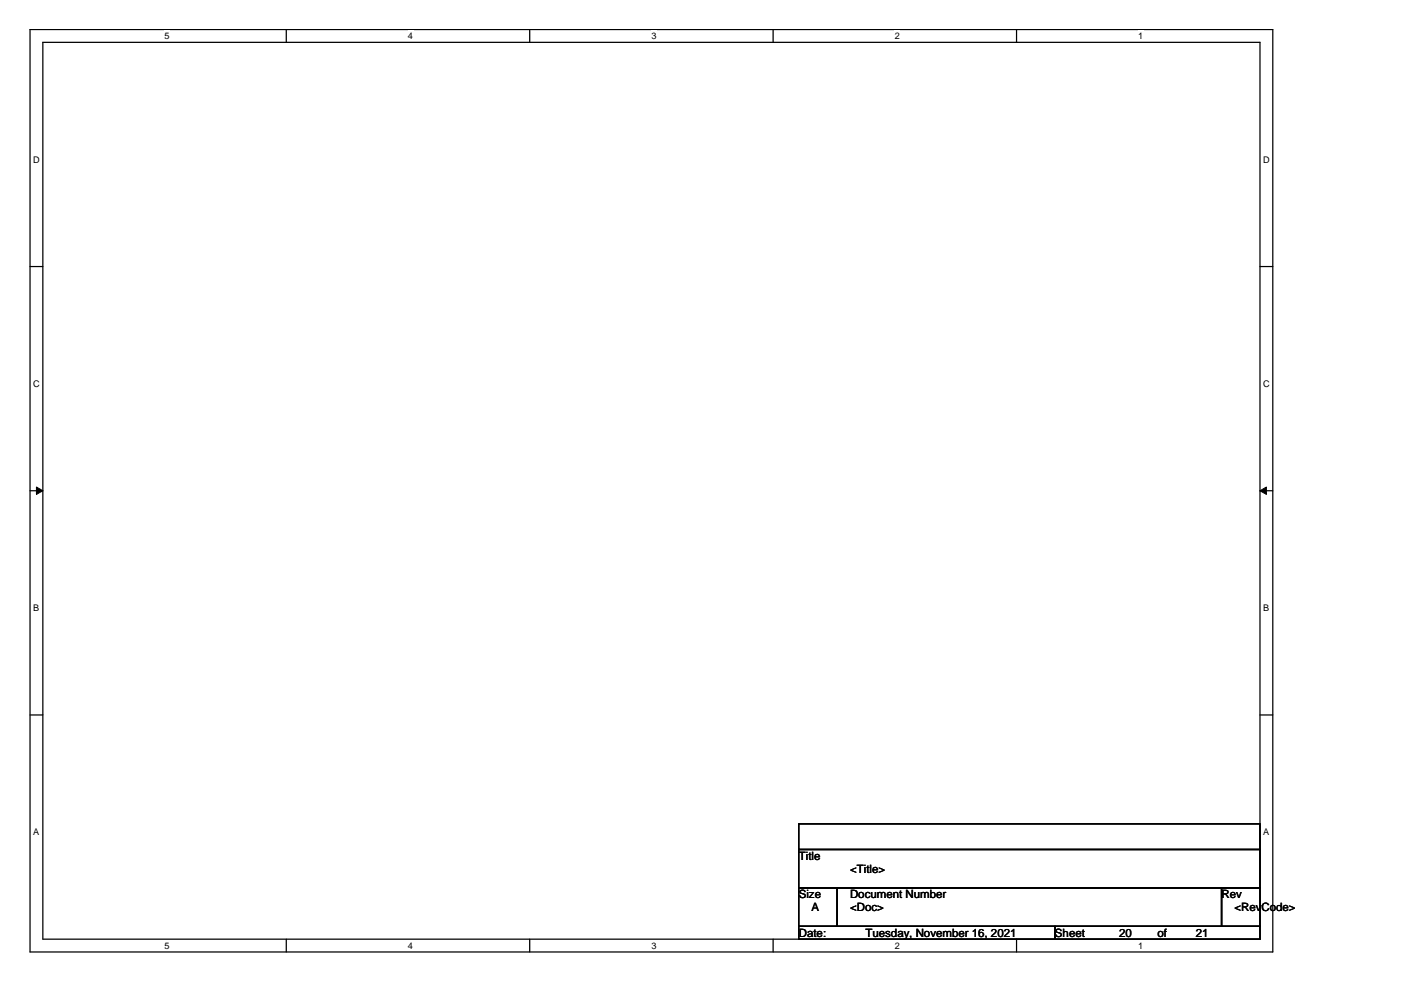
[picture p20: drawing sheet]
<svg xmlns="http://www.w3.org/2000/svg" width="297mm" height="210mm" viewBox="0 0 297 210" stroke-linecap="round" stroke-linejoin="round" font-family="sans-serif">
<defs><g id="words">
<g font-size="2.4">
<text x="169.4" y="182.3">Title</text>
<text x="180.2" y="185">&lt;Title&gt;</text>
<text x="169.4" y="190.4">Size</text>
<text x="180.2" y="190.4">Document Number</text>
<text x="259" y="190.4">Rev</text>
<text x="172.1" y="193.2">A</text>
<text x="180.2" y="193.2">&lt;Doc&gt;</text>
<text x="261.7" y="193.2">&lt;RevCode&gt;</text>
<text x="169.4" y="198.6">Date:</text>
<text x="183.5" y="198.6">Tuesday, November 16, 2021</text>
<text x="223.7" y="198.6">Sheet</text>
<text x="237.3" y="198.6">20</text>
<text x="245.4" y="198.6">of</text>
<text x="253.6" y="198.6">21</text>
</g>
<g font-size="1.9">
<text x="34.9" y="8.3">5</text>
<text x="86.5" y="8.3">4</text>
<text x="138.1" y="8.3">3</text>
<text x="189.7" y="8.3">2</text>
<text x="241.3" y="8.3">1</text>
<text x="7.1" y="34.5">D</text>
<text x="267.8" y="34.5">D</text>
<text x="7.1" y="82">C</text>
<text x="267.8" y="82">C</text>
<text x="7.1" y="129.6">B</text>
<text x="267.8" y="129.6">B</text>
<text x="7.1" y="177.1">A</text>
<text x="267.8" y="177.1">A</text>
<text x="34.9" y="201.2">5</text>
<text x="86.5" y="201.2">4</text>
<text x="138.1" y="201.2">3</text>
<text x="189.7" y="201.2">2</text>
<text x="241.3" y="201.2">1</text>
</g>
</g></defs>
<path d="M6.4 6.3h263.5v195.5h-263.5zM9.1 9h258v190.1h-258z" fill="none" stroke="#000" stroke-width=".26"/>
<g fill="#fff">
<path d="M34.9 6.5h1.1v2.2h-1.1z"/>
<path d="M34.9 199.4h1.1v2.2h-1.1z"/>
</g>
<path d="M60.7 6.3v2.7M60.7 199.1v2.7" fill="none" stroke="#000" stroke-width=".26"/>
<g fill="#fff">
<path d="M86.5 6.5h1.1v2.2h-1.1z"/>
<path d="M86.5 199.4h1.1v2.2h-1.1z"/>
</g>
<path d="M112.3 6.3v2.7M112.3 199.1v2.7" fill="none" stroke="#000" stroke-width=".26"/>
<g fill="#fff">
<path d="M138.1 6.5h1.1v2.2h-1.1z"/>
<path d="M138.1 199.4h1.1v2.2h-1.1z"/>
</g>
<path d="M163.9 6.3v2.7M163.9 199.1v2.7" fill="none" stroke="#000" stroke-width=".26"/>
<g fill="#fff">
<path d="M189.7 6.5h1.1v2.2h-1.1z"/>
<path d="M189.7 199.4h1.1v2.2h-1.1z"/>
</g>
<path d="M215.5 6.3v2.7M215.5 199.1v2.7" fill="none" stroke="#000" stroke-width=".26"/>
<g fill="#fff">
<path d="M241.3 6.5h1.1v2.2h-1.1z"/>
<path d="M241.3 199.4h1.1v2.2h-1.1z"/>
<path d="M7.1 32.7h1.3v2.2h-1.3z"/>
<path d="M267.8 32.7h1.4v2.2h-1.4z"/>
<path d="M7.1 80.3h1.3v2.1h-1.3z"/>
<path d="M267.8 80.3h1.4v2.1h-1.4z"/>
</g>
<path d="M6.4 56.5h2.7M267.1 56.5h2.8" fill="none" stroke="#000" stroke-width=".26"/>
<g fill="#fff">
<path d="M7.1 127.8h1.2v2.2h-1.2z"/>
<path d="M267.8 127.8h1.3v2.2h-1.3z"/>
</g>
<path d="M6.4 104.1h2.7M267.1 104.1h2.8" fill="none" stroke="#000" stroke-width=".26"/>
<g fill="#000" stroke="#000" stroke-width=".21">
<path d="M7.7 103.3l1.4 .8-1.4 .7z" fill-rule="evenodd"/>
<path d="M267.1 104.1l1.4-.8v1.5z" fill-rule="evenodd"/>
</g>
<g fill="#fff">
<path d="M7.1 175.3h1.2v2.2h-1.2z"/>
<path d="M267.8 175.3h1.3v2.2h-1.3z"/>
</g>
<path d="M6.4 151.6h2.7M267.1 151.6h2.8M169.4 174.7h97.7v5.4h-97.7zM169.4 180.1h97.7v8.2h-97.7zM169.4 188.3h8.1v8.1h-8.1zM169.4 196.4h54.3v2.7h-54.3zM177.5 188.3h81.5v8.1h-81.5zM223.7 196.4h43.4v2.7h-43.4zM259 188.3h8.1v8.1h-8.1z" fill="none" stroke="#000" stroke-width=".26"/>
<use href="#words"/>
</svg>
